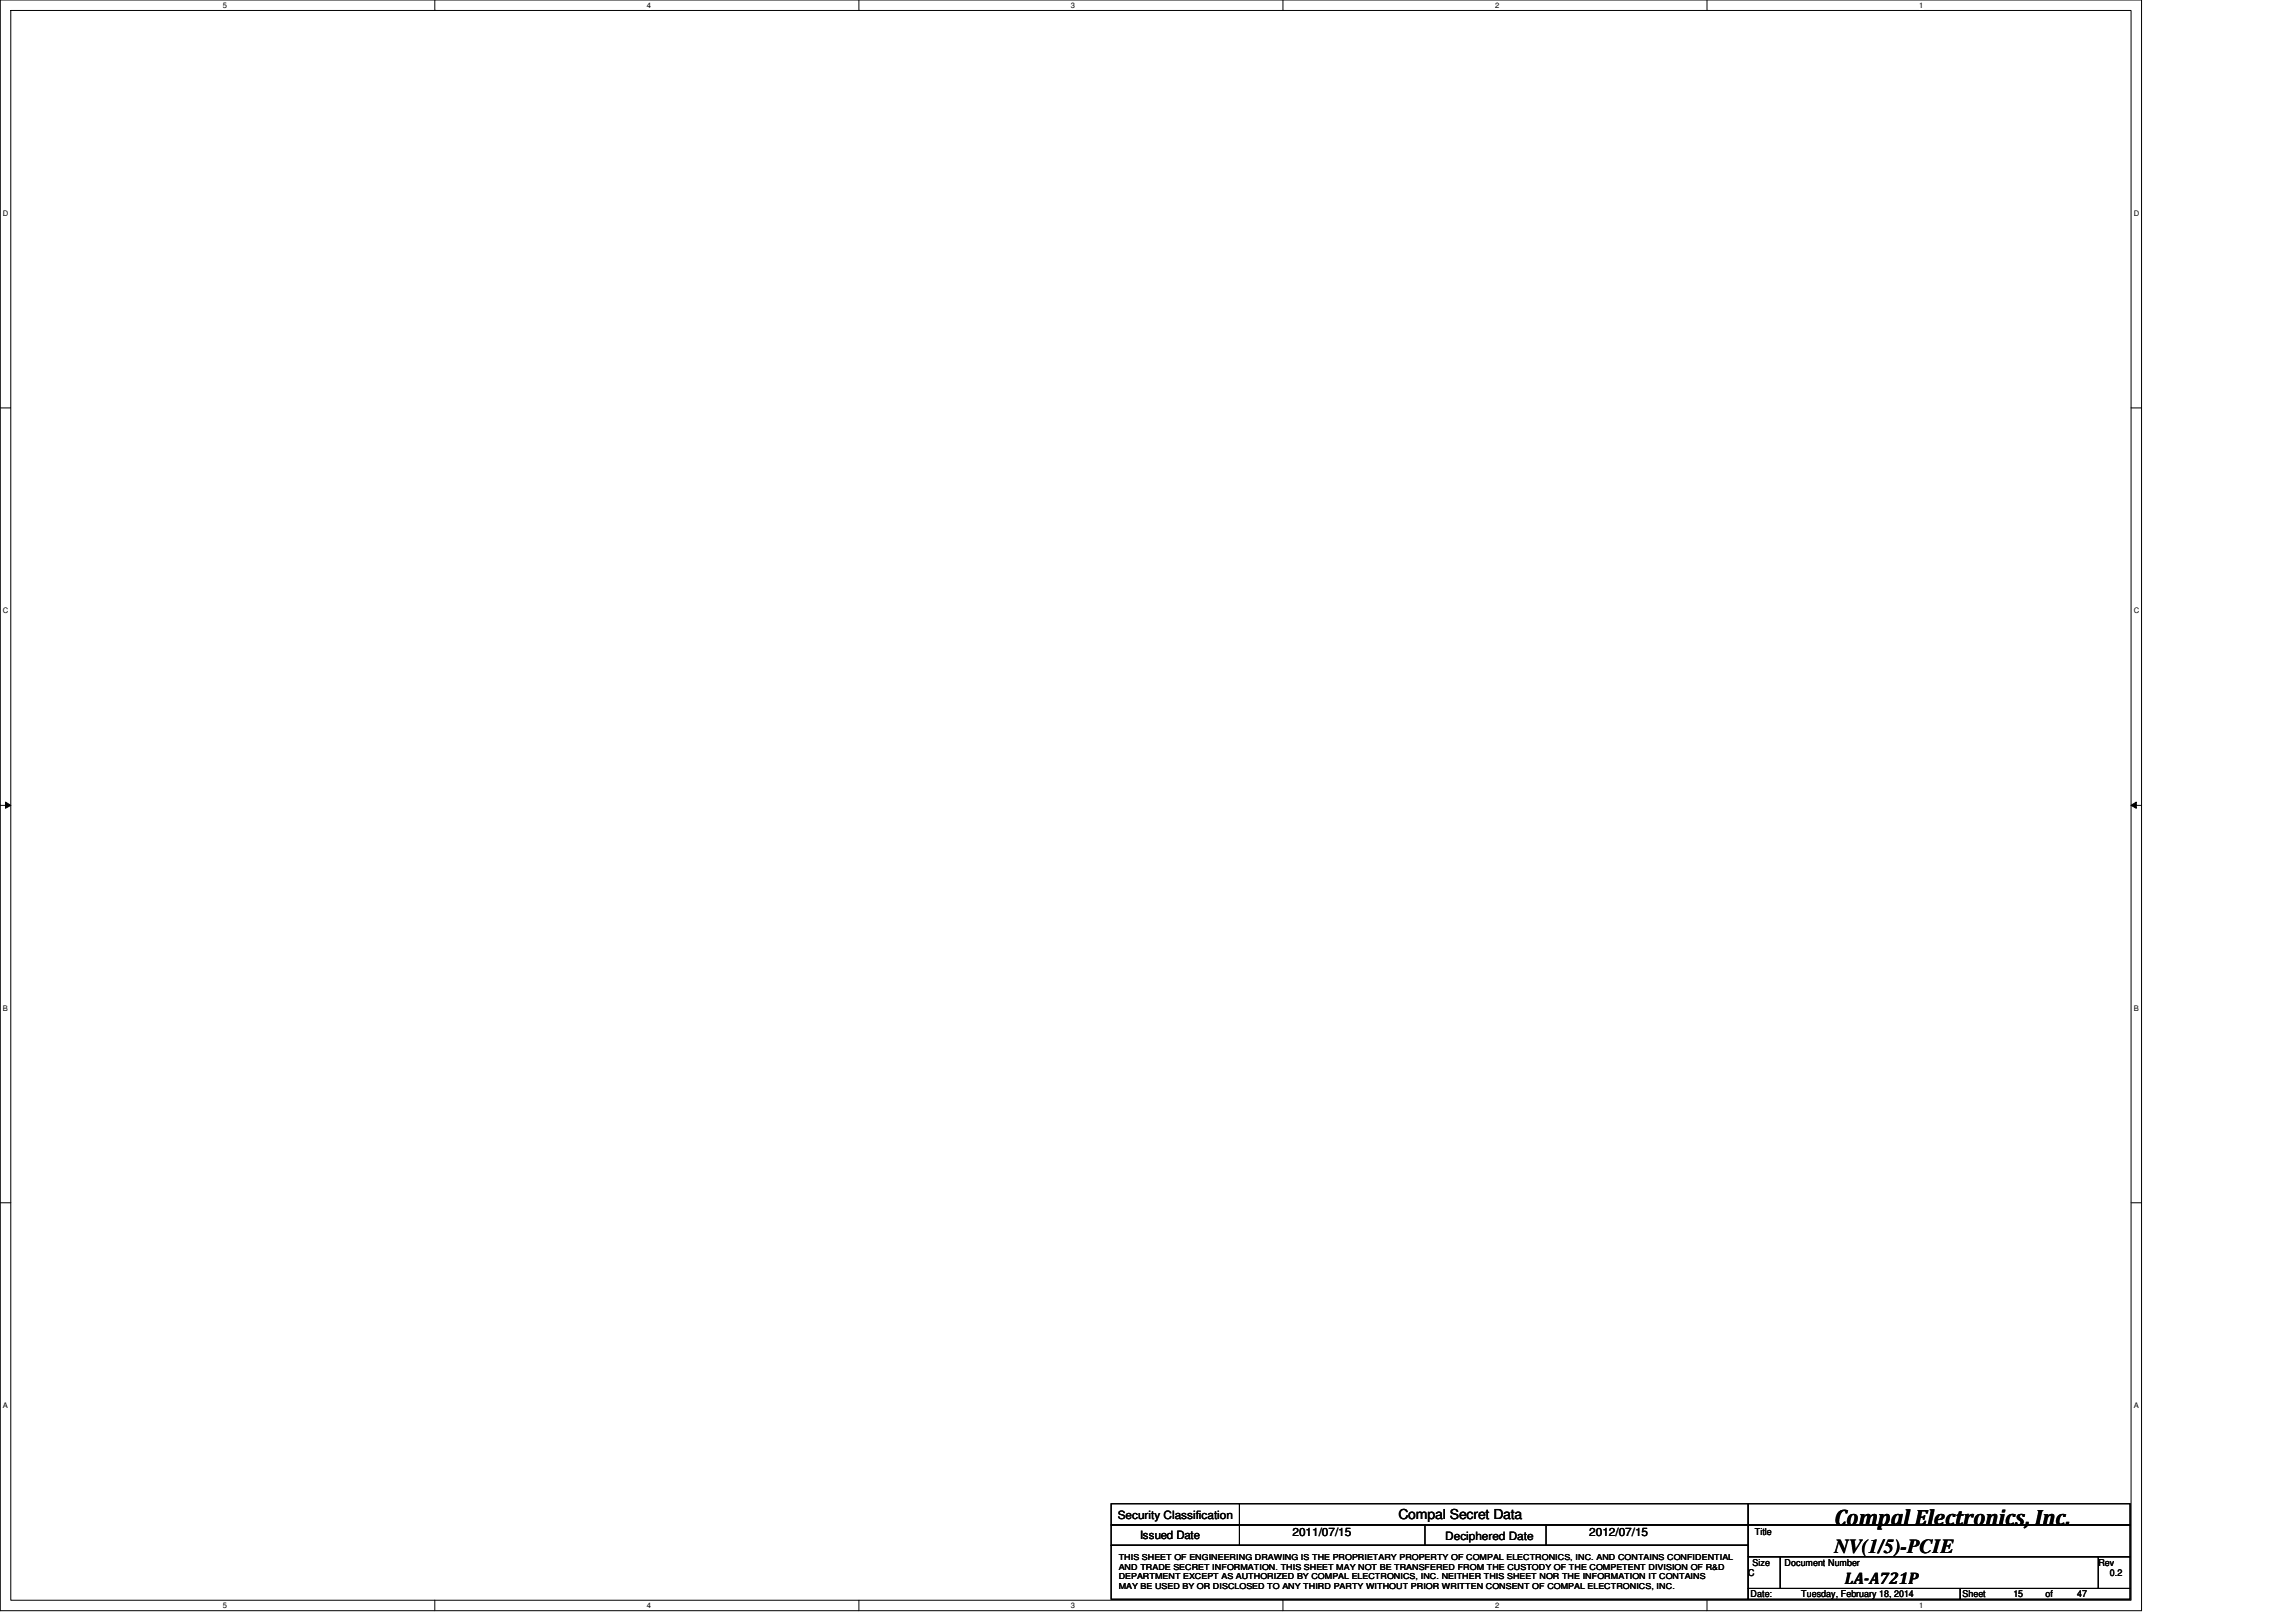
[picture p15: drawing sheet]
<svg xmlns="http://www.w3.org/2000/svg" width="297mm" height="210mm" viewBox="0 0 297 210" stroke-linecap="round" stroke-linejoin="round" font-family="sans-serif">
<defs><g id="words">
<text font-size="2.9" x="237.3" y="197.4">Compal Electronics, Inc.</text>
<text font-size="2.6" x="237.3" y="201">NV(1/5)-PCIE</text>
<text font-size="2.2" x="238.7" y="205">LA-A721P</text>
<text font-size="1.8" x="180.9" y="196.6">Compal Secret Data</text>
<g font-size="1.5">
<text x="144.6" y="196.5">Security Classification</text>
<text x="147.5" y="199.1">Issued Date</text>
<text x="167.2" y="198.7">2011/07/15</text>
<text x="187" y="199.3">Deciphered Date</text>
<text x="205.6" y="198.7">2012/07/15</text>
</g>
<g font-size="1.2">
<text x="226.7" y="202.6">Size</text>
<text x="227" y="198.6">Title</text>
<text x="230.9" y="202.6">Document Number</text>
<text x="271.5" y="202.6">Rev</text>
<text x="226.2" y="204">C</text>
<text x="226.5" y="206.7">Date:</text>
<text x="233" y="206.7">Tuesday, February 18, 2014</text>
<text x="253.9" y="206.7">Sheet</text>
<text x="260.5" y="206.7">15</text>
<text x="264.6" y="206.7">of</text>
<text x="268.7" y="206.7">47</text>
<text x="273" y="204">0.2</text>
</g>
<g font-size="1.1">
<text x="144.7" y="201.9">THIS SHEET OF ENGINEERING DRAWING IS THE PROPRIETARY PROPERTY OF COMPAL ELECTRONICS, INC. AND CONTAINS CONFIDENTIAL</text>
<text x="144.7" y="203.1">AND TRADE SECRET INFORMATION. THIS SHEET MAY NOT BE TRANSFERED FROM THE CUSTODY OF THE COMPETENT DIVISION OF R&amp;D</text>
<text x="144.7" y="204.3">DEPARTMENT EXCEPT AS AUTHORIZED BY COMPAL ELECTRONICS, INC. NEITHER THIS SHEET NOR THE INFORMATION IT CONTAINS</text>
<text x="144.7" y="205.6">MAY BE USED BY OR DISCLOSED TO ANY THIRD PARTY WITHOUT PRIOR WRITTEN CONSENT OF COMPAL ELECTRONICS, INC.</text>
</g>
<g font-size="1">
<text x="28.8" y="1">5</text>
<text x="83.7" y="1">4</text>
<text x="138.6" y="1">3</text>
<text x="193.4" y="1">2</text>
<text x="248.3" y="1">1</text>
<text x=".4" y="27.9">D</text>
<text x="276.1" y="27.9">D</text>
<text x=".4" y="79.4">C</text>
<text x="276.1" y="79.4">C</text>
<text x=".4" y="130.8">B</text>
<text x="276.1" y="130.8">B</text>
<text x=".4" y="182.2">A</text>
<text x="276.1" y="182.2">A</text>
<text x="28.8" y="208.1">5</text>
<text x="83.7" y="208.1">4</text>
<text x="138.6" y="208.1">3</text>
<text x="193.4" y="208.1">2</text>
<text x="248.3" y="208.1">1</text>
</g>
</g></defs>
<path d="M0 0h277.1v208.4h-277.1zM1.4 1.4h274.3v205.7h-274.3z" fill="none" stroke="#000" stroke-width=".13"/>
<g fill="#fff">
<path d="M28.8 .1h.6v1.1h-.6z"/>
<path d="M28.8 207.2h.6v1.1h-.6z"/>
</g>
<path d="M56.3 0v1.4M56.3 207.1v1.3" fill="none" stroke="#000" stroke-width=".13"/>
<g fill="#fff">
<path d="M83.7 .1h.5v1.1h-.5z"/>
<path d="M83.7 207.2h.5v1.1h-.5z"/>
</g>
<path d="M111.1 0v1.4M111.1 207.1v1.3" fill="none" stroke="#000" stroke-width=".13"/>
<g fill="#fff">
<path d="M138.5 .1h.6v1.1h-.6z"/>
<path d="M138.5 207.2h.6v1.1h-.6z"/>
</g>
<path d="M166 0v1.4M166 207.1v1.3" fill="none" stroke="#000" stroke-width=".13"/>
<g fill="#fff">
<path d="M193.4 .1h.6v1.1h-.6z"/>
<path d="M193.4 207.2h.6v1.1h-.6z"/>
</g>
<path d="M220.8 0v1.4M220.8 207.1v1.3" fill="none" stroke="#000" stroke-width=".13"/>
<g fill="#fff">
<path d="M248.3 .1h.5v1.1h-.5z"/>
<path d="M248.3 207.2h.5v1.1h-.5z"/>
<path d="M.4 27h.7v1.2h-.7z"/>
<path d="M276 27h.8v1.2h-.8z"/>
<path d="M.4 78.5h.7v1.1h-.7z"/>
<path d="M276 78.5h.8v1.1h-.8z"/>
</g>
<path d="M0 52.8h1.4M275.7 52.8h1.4" fill="none" stroke="#000" stroke-width=".13"/>
<g fill="#fff">
<path d="M.4 129.9h.6v1.1h-.6z"/>
<path d="M276 129.9h.7v1.1h-.7z"/>
</g>
<path d="M0 104.2h1.4M.7 103.8l.7 .4-.7 .4zM275.7 104.2l.7-.4v.8zM275.7 104.2h1.4" fill="none" stroke="#000" stroke-width=".13"/>
<path d="M.7 103.8l.7 .4-.7 .4zM275.7 104.2l.7-.4v.8z" fill="#000"/>
<g fill="#fff">
<path d="M.4 181.3h.6v1.1h-.6z"/>
<path d="M276 181.3h.7v1.1h-.7z"/>
</g>
<g fill="none" stroke="#000" stroke-width=".13">
<path d="M0 155.7h1.4M275.7 155.7h1.4M143.8 194.6h82.4v2.7h-82.4zM143.8 197.3h82.4v2.7h-82.4zM143.8 200h82.4v7h-82.4zM160.3 194.6v5.4M184.4 197.3v2.7M200 197.3v2.7M226.2 194.6h49.4v2.7h-49.4zM226.2 197.3h49.4v4.2h-49.4zM226.2 201.5h4.1v4.1h-4.1zM226.2 205.6h27.4v1.4h-27.4z"/>
<path d="M230.3 201.5h41.2v4.1h-41.2zM253.6 205.6h22v1.4h-22zM271.5 201.5h4.1v4.1h-4.1z"/>
</g>
<use href="#words"/>
</svg>
